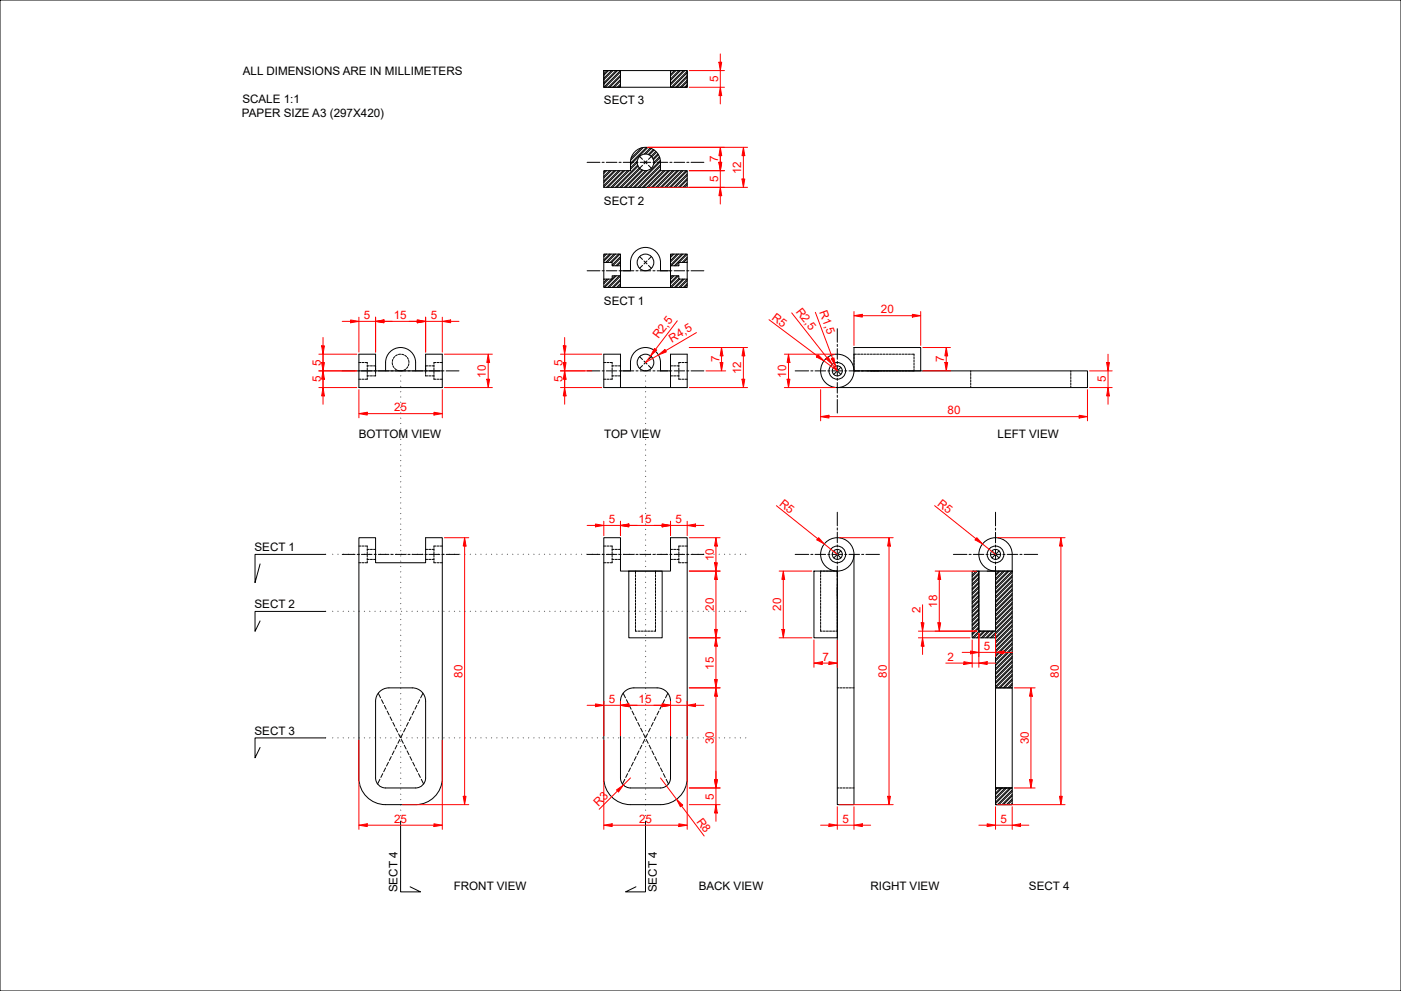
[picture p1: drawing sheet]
<svg xmlns="http://www.w3.org/2000/svg" width="420mm" height="297mm" viewBox="0 0 420 297" stroke-linecap="round" stroke-linejoin="round" font-family="sans-serif">
<defs><g id="words">
<g font-size="3.5">
<text x="72.8" y="22.5">ALL DIMENSIONS ARE IN MILLIMETERS</text>
<text x="72.5" y="35.1">PAPER SIZE A3 (297X420)</text>
<text x="72.7" y="30.8">SCALE 1:1</text>
<text x="181" y="31.3">SECT 3</text>
<text x="181" y="61.3">SECT 2</text>
<text x="181" y="91.3">SECT 1</text>
<text x="107.5" y="131.3">BOTTOM VIEW</text>
<text x="181.1" y="131.3">TOP VIEW</text>
<text x="299" y="131.3">LEFT VIEW</text>
<text x="76.3" y="165.2">SECT 1</text>
<text x="76.3" y="182.3">SECT 2</text>
<text x="76.3" y="220.2">SECT 3</text>
<text x="119.2" y="267.4" transform="rotate(-90 119.2 267.4)">SECT 4</text>
<text x="136" y="266.8">FRONT VIEW</text>
<text x="196.9" y="267.4" transform="rotate(-90 196.9 267.4)">SECT 4</text>
<text x="209.5" y="266.8">BACK VIEW</text>
<text x="260.9" y="266.8">RIGHT VIEW</text>
<text x="308.5" y="266.8">SECT 4</text>
</g>
<g font-size="3.5" fill="#f00">
<text x="215.3" y="24.6" transform="rotate(-90 215.3 24.6)">5</text>
<text x="215.3" y="48.6" transform="rotate(-90 215.3 48.6)">7</text>
<text x="222.2" y="52.2" transform="rotate(-90 222.2 52.2)">12</text>
<text x="215.3" y="54.6" transform="rotate(-90 215.3 54.6)">5</text>
<text x="109.1" y="95.6">5</text>
<text x="118" y="95.6">15</text>
<text x="129.1" y="95.6">5</text>
<text x="231.2" y="95.5" transform="rotate(37 231.2 95.5)">R5</text>
<text x="238.4" y="93.4" transform="rotate(52 238.4 93.4)">R2,5</text>
<text x="245.6" y="93.5" transform="rotate(69 245.6 93.5)">R1,5</text>
<text x="264.1" y="93.9">20</text>
<text x="197.4" y="101.7" transform="rotate(-53 197.4 101.7)">R2,5</text>
<text x="201.4" y="102.7" transform="rotate(-30 201.4 102.7)">R4,5</text>
<text x="96.2" y="109.6" transform="rotate(-90 96.2 109.6)">5</text>
<text x="145.7" y="113.2" transform="rotate(-90 145.7 113.2)">10</text>
<text x="168.6" y="109.6" transform="rotate(-90 168.6 109.6)">5</text>
<text x="215.7" y="108.6" transform="rotate(-90 215.7 108.6)">7</text>
<text x="222.2" y="112.2" transform="rotate(-90 222.2 112.2)">12</text>
<text x="235.7" y="113.2" transform="rotate(-90 235.7 113.2)">10</text>
<text x="283" y="108.6" transform="rotate(-90 283 108.6)">7</text>
<text x="96.2" y="114.6" transform="rotate(-90 96.2 114.6)">5</text>
<text x="168.6" y="114.6" transform="rotate(-90 168.6 114.6)">5</text>
<text x="331.5" y="114.6" transform="rotate(-90 331.5 114.6)">5</text>
<text x="118.2" y="123.3">25</text>
<text x="284.1" y="124.2">80</text>
<text x="233.4" y="151.2" transform="rotate(39 233.4 151.2)">R5</text>
<text x="280.9" y="151.2" transform="rotate(39 280.9 151.2)">R5</text>
<text x="182.5" y="156.8">5</text>
<text x="191.4" y="156.8">15</text>
<text x="202.5" y="156.8">5</text>
<text x="214" y="168.2" transform="rotate(-90 214 168.2)">10</text>
<text x="214" y="183.1" transform="rotate(-90 214 183.1)">20</text>
<text x="234.2" y="183.1" transform="rotate(-90 234.2 183.1)">20</text>
<text x="275.9" y="183.6" transform="rotate(-90 275.9 183.6)">2</text>
<text x="280.9" y="182.2" transform="rotate(-90 280.9 182.2)">18</text>
<text x="295" y="194.9">5</text>
<text x="138.6" y="203.1" transform="rotate(-90 138.6 203.1)">80</text>
<text x="214" y="200.7" transform="rotate(-90 214 200.7)">15</text>
<text x="246.5" y="198.1">7</text>
<text x="265.9" y="203.1" transform="rotate(-90 265.9 203.1)">80</text>
<text x="284.1" y="198.1">2</text>
<text x="317.4" y="203.1" transform="rotate(-90 317.4 203.1)">80</text>
<text x="182.5" y="210.7">5</text>
<text x="191.4" y="210.7">15</text>
<text x="202.5" y="210.7">5</text>
<text x="214" y="223.1" transform="rotate(-90 214 223.1)">30</text>
<text x="308.4" y="223.1" transform="rotate(-90 308.4 223.1)">30</text>
<text x="214" y="239.6" transform="rotate(-90 214 239.6)">5</text>
<text x="179.4" y="241.8" transform="rotate(-45 179.4 241.8)">R3</text>
<text x="118.2" y="246.6">25</text>
<text x="191.6" y="246.6">25</text>
<text x="208.7" y="246.2" transform="rotate(53 208.7 246.2)">R8</text>
<text x="252.5" y="246.6">5</text>
<text x="300" y="246.6">5</text>
</g>
</g></defs>
<!-- layer: SOLID -->
<g fill="none" stroke="#000" stroke-width=".3">
<path d="M181 21.2h25v5h-25zM181 78.7v5M186 79.7v3M189 78.7v2.5h-3M198 78.7v2.5h3M201 79.7v3M206 78.7v5M186 86.2h15M107.6 111.2h25M112.6 111.2v-5h-5v10h25v-10h-5v5M186 116.2v-10h-5v10h25v-10h-5v10M186 111.2h3"/>
<path d="M198 111.2h3M107.6 161.2h5v7.5h15v-7.5h5v72a8 8 0 0 1-8 8h-9a8 8 0 0 1-8-8zM181 161.2h5v10h15v-10h5v72a8 8 0 0 1-8 8h-9a8 8 0 0 1-8-8zM188.5 171.2h10v20h-10zM244 171.2h7v20h-7zM256 166.2v75h-5v-65M293.4 171.2h5v18h-5zM295.9 171.2h2.5M113.8 207.3a4 4 0 0 1 2.8-1.1h7a4 4 0 0 1 4 4v23a3 3 0 0 1-3 3h-9a3 3 0 0 1-3-3v-23a4 4 0 0 1 1.2-2.9zM187.2 207.3a4 4 0 0 1 2.8-1.1h7a4 4 0 0 1 4 4v23a3 3 0 0 1-3 3h-9a3 3 0 0 1-3-3v-23a4 4 0 0 1 1.2-2.9zM298.4 206.2h5v30h-5zM298.4 241.2h5"/>
<circle cx="251" cy="166.2" r="2.5"/>
<circle cx="251" cy="166.2" r="1.5"/>
</g>
<!-- layer: HATCH -->
<g fill="none" stroke="#000" stroke-width=".3">
<path d="M181.1 21.2h-.1M182 21.2l-1 .9M182.4 21.2l-1.4 1.4M183.3 21.2l-2.3 2.3M183.8 21.2l-2.8 2.7M184.7 21.2l-3.7 3.6M185.1 21.2l-4.1 4.1M186 21.2l-5 5M186 22.5l-3.6 3.7M186 23.8l-2.3 2.4M186 25.2l-.9 1M186 21.6l-4.5 4.6"/>
<path d="M186 22.9l-3.2 3.3M186 24.3l-1.8 1.9M186 25.6l-.5 .6M201.3 21.2l-.3 .2M202.2 21.2l-1.2 1.1M202.6 21.2l-1.6 1.6M203.5 21.2l-2.5 2.5M204 21.2l-3 2.9M204.9 21.2l-3.9 3.8M205.3 21.2l-4.3 4.3M206 21.4l-4.8 4.8M206 22.7l-3.4 3.5"/>
<path d="M206 24.1l-2.1 2.1M206 25.4l-.7 .8M206 21.8l-4.3 4.4M206 23.2l-3 3M206 24.5l-1.6 1.7M206 25.8l-.3 .4M181.4 76.2l-.4 .3M181.8 76.2l-.8 .8M182.7 76.2l-1.7 1.7M183.2 76.2l-2.2 2.1M184.1 76.2l-2.5 2.5M184.5 76.2l-2.5 2.5"/>
<path d="M185.4 76.2l-2.5 2.5M185.9 76.2l-2.5 2.5M186 76.9l-2.5 2.5M186 78.3l-1.4 1.4M186 79.6v.1M186 77.4l-2.3 2.3M186 78.7l-.9 1M201.6 76.2l-.6 .5M202 76.2l-1 1M202.9 76.2l-1.9 1.9M203.4 76.2l-2.4 2.3M203.5 79.6v.1"/>
<path d="M203.5 78.7l-.9 1M204.3 76.2l-3.3 3.2M204.7 76.2l-3.5 3.5M205.6 76.2l-3.5 3.5M206 77.1l-1.5 1.6M206 78.5l-.2 .2M206 76.2l-2.4 2.5M206 77.6l-1.1 1.1M181.1 83.7h-.1M182 83.7l-1 .9M182.4 83.7l-1.4 1.4M183.3 83.7l-2.3 2.3"/>
<path d="M184.3 82.7l-.8 .8M184.8 82.7l-3.5 3.5M185.7 82.7l-3.5 3.5M186 83.7l-2.5 2.5M186 85l-1.1 1.2M186 82.8l-3.4 3.4M186 84.1l-2 2.1M186 85.4l-.7 .8M201.6 82.7l-.6 .6M202.1 82.7l-1.1 1M203 82.7l-2 1.9M203.4 82.7l-2.4 2.4"/>
<path d="M203.5 83.5l-2.5 2.5M203.8 83.7l-2.5 2.5M204.7 83.7l-2.5 2.5M205.1 83.7l-2.5 2.5M206 83.7l-2.5 2.5M206 85l-1.1 1.2M206 84.1l-2 2.1M206 85.4l-.7 .8M291.7 171.2l-.3 .2M292.6 171.2l-1.2 1.1M293.1 171.2l-1.7 1.6M293.4 171.7l-2 2"/>
<path d="M293.4 173l-2 2M293.4 174.4l-2 2M293.4 175.7l-2 2M293.4 177.1l-2 2M293.4 178.4l-2 2M293.4 179.8l-2 2M293.4 172.1l-2 2M293.4 173.5l-2 2M293.4 174.8l-2 2M293.4 176.2l-2 2M293.4 177.5l-2 2M293.4 178.9l-2 2"/>
<path d="M298.5 171.2h-.1M299.4 171.2l-1 .9M299.8 171.2l-1.4 1.3M300.7 171.2l-2.3 2.2M301.2 171.2l-2.8 2.7M302.1 171.2l-3.7 3.6M302.5 171.2l-4.1 4M303.4 171.2l-5 4.9M303.4 172.5l-5 5M303.4 173.8l-5 5M303.4 175.2l-5 5M303.4 176.5l-5 5"/>
<path d="M303.4 177.9l-5 5M303.4 179.2l-5 5M303.4 171.6l-5 5M303.4 172.9l-5 5M303.4 174.3l-5 5M303.4 175.6l-5 5M303.4 177l-5 5M303.4 178.3l-5 5M303.4 179.6l-5 5M293.4 181.1l-2 2M293.4 182.5l-2 2M293.4 183.8l-2 2"/>
<path d="M293.4 185.2l-2 2M293.4 186.5l-2 2M293.4 187.9l-2 2M293.4 180.2l-2 2M293.4 181.6l-2 2M293.4 182.9l-2 2M293.4 184.3l-2 2M293.4 185.6l-2 2M293.4 187l-2 2M293.4 188.3l-2 2M293.5 189.2l-2 2M293.9 189.2l-2 2"/>
<path d="M294.8 189.2l-2 2M295.3 189.2l-2 2M296.2 189.2l-2 2M296.6 189.2l-2 2M297.5 189.2l-2 2M298 189.2l-2 2M303.4 180.5l-5 5M303.4 181.9l-5 5M303.4 183.2l-5 5M303.4 184.6l-6.5 6.6M303.4 185.9l-5.2 5.3M303.4 187.3l-5 5"/>
<path d="M303.4 188.6l-5 5M303.4 190l-5 5M303.4 191.3l-5 5M303.4 192.7l-5 5M303.4 194l-5 5M303.4 195.4l-5 5M303.4 196.7l-5 5M303.4 198.1l-5 5M303.4 199.4l-5 5M303.4 181l-5 5M303.4 182.3l-5 5M303.4 183.7l-5 5"/>
<path d="M303.4 185l-6.1 6.2M303.4 186.4l-5 5M303.4 187.7l-5 5M303.4 189.1l-5 5M303.4 190.4l-5 5M303.4 191.8l-5 5M303.4 193.1l-5 5M303.4 194.5l-5 5M303.4 195.8l-5 5M303.4 197.2l-5 5M303.4 198.5l-5 5M303.4 199.9l-5 5"/>
<path d="M303.4 200.8l-5 5M303.4 202.1l-4 4.1M303.4 203.4l-2.7 2.8M303.4 204.8l-1.3 1.4M303.4 206.1v.1M303.4 201.2l-4.9 5M303.4 202.5l-3.6 3.7M303.4 203.9l-2.2 2.3M303.4 205.2l-.9 1M298.6 236.2l-.2 .1M299.1 236.2l-.7 .6M300 236.2l-1.6 1.5"/>
<path d="M300.4 236.2l-2 1.9M301.3 236.2l-2.9 2.8M301.8 236.2l-3.4 3.3M302.7 236.2l-4.3 4.2M303.1 236.2l-4.7 4.6M303.4 236.7l-4.4 4.5M303.4 238.1l-3 3.1M303.4 239.4l-1.7 1.8M303.4 237.2l-3.9 4M303.4 238.5l-2.6 2.7M303.4 239.9l-1.2 1.3M303.4 240.8l-.3 .4"/>
</g>
<!-- layer: SECTION -->
<path d="M181 21.2h5v5h-5zM201 21.2h5v5h-5zM181 76.2h5v3.5h-2.5v-1h-2.5zM201 76.2h5v2.5h-2.5v1h-2.5zM181 83.7h2.5v-1h2.5v3.5h-5zM201 82.7h2.5v1h2.5v2.5h-5zM291.4 171.2h2v18h5v-18h5v35h-5v-15h-7zM298.4 236.2h5v5h-5z" fill="none" stroke="#000" stroke-width=".3"/>
<!-- layer: HIDDEN -->
<g fill="none" stroke="#000" stroke-width=".3">
<path d="M107.6 113.7h.6M107.6 108.7h.6M108.5 113.7h.7M108.5 108.7h.7M109.5 108.7h.6v.4M110.1 113.2v.5h-.6M110.1 109.7h.6M110.1 112.7h.6M110.1 109.4v.6M110.1 110.4v.6M110.1 111.3v.6M110.1 112.3v.6"/>
<path d="M111 109.7h.7M111 112.7h.7M112 109.7h.6M112 112.7h.6M127.6 109.7h.6M127.6 112.7h.6M128.5 109.7h.7M128.5 112.7h.7M129.5 109.7h.6M129.5 112.7h.6M130.1 113.2v.5h.6M130.1 109.4v.6"/>
<path d="M130.1 110.4v.6M130.1 111.3v.6M130.1 112.3v.6M130.7 108.7h-.6v.4M131 113.7h.7M131 108.7h.7M132 113.7h.6M132 108.7h.6M181 113.7h.6M181 108.7h.6M181.9 113.7h.7M181.9 108.7h.7"/>
<path d="M182.9 108.7h.6v.4M183.5 109.4v.6M183.5 110.4v.6M183.5 111.3v.6M183.5 112.3v.6M183.5 113.2v.5h-.6M183.5 109.7h.6M183.5 112.7h.6M184.4 109.7h.7M184.4 112.7h.7M185.4 109.7h.6M185.4 112.7h.6"/>
<path d="M201 109.7h.6M201 112.7h.6M201.9 109.7h.7M201.9 112.7h.7M202.9 109.7h.6M202.9 112.7h.6M203.5 109.4v.6M203.5 110.4v.6M203.5 111.3v.6M203.5 112.3v.6M203.5 113.2v.5h.6M204.1 108.7h-.6v.4"/>
<path d="M204.4 113.7h.7M204.4 108.7h.7M205.4 113.7h.6M205.4 108.7h.6M107.6 163.7h.6M107.6 168.7h.6M108.5 163.7h.7M108.5 168.7h.7M109.5 163.7h.6v.4M110.1 164.7h.6M110.1 167.7h.6M110.1 168.2v.5h-.6"/>
<path d="M110.1 164.4v.6M110.1 165.4v.6M110.1 166.3v.6M110.1 167.3v.6M111 164.7h.7M111 167.7h.7M112 164.7h.6M112 167.7h.6M127.6 164.7h.6M127.6 167.7h.6M128.5 164.7h.7M128.5 167.7h.7"/>
<path d="M129.5 164.7h.6M129.5 167.7h.6M130.1 168.2v.5h.6M130.1 164.4v.6M130.1 165.4v.6M130.1 166.3v.6M130.1 167.3v.6M130.7 163.7h-.6v.4M131 163.7h.7M131 168.7h.7M132 163.7h.6M132 168.7h.6"/>
<path d="M181 163.7h.6M181 168.7h.6M181.9 163.7h.7M181.9 168.7h.7M182.9 163.7h.6v.4M183.5 164.7h.6M183.5 167.7h.6M183.5 168.2v.5h-.6M183.5 164.4v.6M183.5 165.4v.6M183.5 166.3v.6M183.5 167.3v.6"/>
<path d="M184.4 164.7h.7M184.4 167.7h.7M185.4 164.7h.6M185.4 167.7h.6M190.5 171.2v.7M190.5 172.2v.6M190.5 173.2v.6M190.5 174.1v.7M190.5 175.1v.6M190.5 176v.7M190.5 177v.6M190.5 177.9v.7"/>
<path d="M190.5 178.9v.6M190.5 179.8v.7M196.5 171.2v.7M196.5 172.2v.6M196.5 173.2v.6M196.5 174.1v.7M196.5 175.1v.6M196.5 176v.7M196.5 177v.6M196.5 177.9v.7M196.5 178.9v.6M196.5 179.8v.7"/>
<path d="M201 164.7h.6M201 167.7h.6M201.9 164.7h.7M201.9 167.7h.7M202.9 164.7h.6M202.9 167.7h.6M203.5 168.2v.5h.6M203.5 164.4v.6M203.5 165.4v.6M203.5 166.3v.6M203.5 167.3v.6M204.1 163.7h-.6v.4"/>
<path d="M204.4 163.7h.7M204.4 168.7h.7M205.4 163.7h.6M205.4 168.7h.6M246 172.2v.6M246 173.2v.6M246 174.1v.7M246 175.1v.6M246 176v.7M246 177v.6M246 177.9v.7M246 178.9v.6"/>
<path d="M246 179.8v.7M246.4 171.2h-.4v.7M246.8 171.2h.6M247.7 171.2h.7M248.7 171.2h.6M249.6 171.2h.7M250.6 171.2h.4v.7M251 172.2v.6M251 173.2v.6M251 174.1v.7M251 175.1v.6M251 176v.7"/>
<path d="M251 177v.6M251 177.9v.7M251 178.9v.6M251 179.8v.7M190.5 180.8v.6M190.5 181.7v.7M190.5 182.7v.6M190.5 183.6v.7M190.5 184.6v.6M190.5 185.5v.7M190.5 186.5v.6M190.5 187.5v.6"/>
<path d="M190.5 188.4v.8h.5M191.3 189.2h.6M192.2 189.2h.7M193.2 189.2h.6M194.1 189.2h.7M195.1 189.2h.6M196.5 188.4v.8h-.4M196.5 180.8v.6M196.5 181.7v.7M196.5 182.7v.6M196.5 183.6v.7M196.5 184.6v.6"/>
<path d="M196.5 185.5v.7M196.5 186.5v.6M196.5 187.5v.6M246 188.4v.8h.4M246 180.8v.6M246 181.7v.7M246 182.7v.6M246 183.6v.7M246 184.6v.6M246 185.5v.7M246 186.5v.6M246 187.5v.6"/>
<path d="M246.8 189.2h.6M247.7 189.2h.7M248.7 189.2h.6M249.6 189.2h.7M251 188.4v.8h-.4M251 180.8v.6M251 181.7v.7M251 182.7v.6M251 183.6v.7M251 184.6v.6M251 185.5v.7M251 186.5v.6"/>
<path d="M251 187.5v.6M251 206.2h.4M251.8 206.2h.6M252.7 206.2h.7M253.7 206.2h.6M254.6 206.2h.7M255.6 206.2h.4M251 236.2h.4M251.8 236.2h.6M252.7 236.2h.7M253.7 236.2h.6M254.6 236.2h.7"/>
<path d="M255.6 236.2h.4M298.4 236.2h.5M299.2 236.2h.6M300.2 236.2h.6M301.1 236.2h.6M302.1 236.2h.6M303 236.2h.4"/>
</g>
<!-- layer: CL -->
<g fill="none" stroke="#000" stroke-width=".3">
<path d="M176 81.2h3.9M180.5 81.2h.6M181.8 81.2h3.1M185.6 81.2h.6M186.8 81.2h3.2M190.7 81.2h.6M191.9 81.2h3.2M195.7 81.2h.7M197 81.2h3.2M200.8 81.2h.6M202.1 81.2h3.2M205.9 81.2h.6"/>
<path d="M207.2 81.2h3.8M102.6 111.2h3.8M107.1 111.2h.6M108.3 111.2h3.2M112.2 111.2h.6M113.4 111.2h3.2M117.2 111.2h.7M118.5 111.2h3.2M122.3 111.2h.7M123.6 111.2h3.2M127.4 111.2h.6M128.7 111.2h3.1"/>
<path d="M132.5 111.2h.6M133.7 111.2h3.9M176 111.2h3.9M180.5 111.2h.6M181.8 111.2h3.1M185.6 111.2h.6M186.8 111.2h3.2M190.7 111.2h.6M191.9 111.2h3.2M195.7 111.2h.7M197 111.2h3.2M200.8 111.2h.6"/>
<path d="M202.1 111.2h3.2M205.9 111.2h.6M207.2 111.2h3.8M238.4 111.2h4M243.1 111.2h.6M244.3 111.2h3.2M248.2 111.2h.6M249.4 111.2h3.2M253.2 111.2h.7M254.5 111.2h3.2M258.3 111.2h.6M259.6 111.2h4"/>
<path d="M251 153.5v4.1M251 158.2v.6M251 159.5v3.2M102.6 166.2h3.8M107.1 166.2h.6M108.3 166.2h3.2M112.2 166.2h.6M113.4 166.2h3.2M117.2 166.2h.7M118.5 166.2h3.2M122.3 166.2h.7M123.6 166.2h3.2"/>
<path d="M127.4 166.2h.6M128.7 166.2h3.1M132.5 166.2h.6M133.7 166.2h3.9M176 166.2h3.9M180.5 166.2h.6M181.8 166.2h3.1M185.6 166.2h.6M186.8 166.2h3.2M190.7 166.2h.6M191.9 166.2h3.2M195.7 166.2h.7"/>
<path d="M197 166.2h3.2M200.8 166.2h.6M202.1 166.2h3.2M205.9 166.2h.6M207.2 166.2h3.8M238.4 166.2h4M243.1 166.2h.6M244.3 166.2h3.2M248.2 166.2h.6M249.4 166.2h3.2M251 163.3v.6M251 164.6v3.1"/>
<path d="M251 168.4v.6M251 169.6v3.2M251 173.5v.6M251 174.7v4.1M253.2 166.2h.7M254.5 166.2h3.2M258.3 166.2h.6M259.6 166.2h4"/>
</g>
<!-- layer: VOID -->
<g fill="none" stroke="#000" stroke-width=".3">
<path d="M191.7 76.9l.9 .9M192.6 79.5l-.9 .9M193.1 78.2l.9 .9M194 78.2l-.9 .9M194.4 79.5l.9 .9M195.3 76.9l-.9 .9M250 165.1l.8 .8M250.8 166.4l-.8 .8M251.2 166.4l.9 .8M252.1 165.1l-.9 .8M113.4 207.8l.7 1.3M114.4 209.7l.5 1.1"/>
<path d="M115.2 211.4l.6 1.1M116.1 213.1l.5 1.2M116.9 214.8l.6 1.2M117.8 216.5l.5 1.2M118.6 218.2l.6 1.2M119.5 219.9l.6 1.2M120.7 219.9l-.6 1.2M121.6 218.2l-.6 1.2M122.4 216.5l-.6 1.2M123.3 214.8l-.6 1.2M124.1 213.1l-.6 1.2M125 211.4l-.6 1.1"/>
<path d="M125.8 209.7l-.6 1.1M126.8 207.8l-.7 1.3M186.8 207.8l.7 1.3M187.8 209.7l.6 1.1M188.6 211.4l.6 1.1M189.5 213.1l.6 1.2M190.3 214.8l.6 1.2M191.2 216.5l.6 1.2M192 218.2l.6 1.2M192.9 219.9l.6 1.2M194.1 219.9l-.5 1.2M195 218.2l-.6 1.2"/>
<path d="M195.8 216.5l-.5 1.2M196.7 214.8l-.6 1.2M197.5 213.1l-.5 1.2M198.4 211.4l-.6 1.1M199.2 209.7l-.5 1.1M200.2 207.8l-.7 1.3M113.9 233.6l-.7 1.4M114.7 231.9l-.5 1.1M115.6 230.2l-.6 1.1M116.4 228.5l-.5 1.1M117.3 226.7l-.6 1.2M118.1 225l-.5 1.2"/>
<path d="M119 223.3l-.6 1.2M119.9 221.6l-.6 1.2M120.3 221.6l.6 1.2M121.2 223.3l.6 1.2M122 225l.6 1.2M122.9 226.7l.6 1.2M123.7 228.5l.6 1.1M124.6 230.2l.6 1.1M125.4 231.9l.6 1.1M126.3 233.6l.7 1.4M187.3 233.6l-.7 1.4M188.2 231.9l-.6 1.1"/>
<path d="M189 230.2l-.6 1.1M189.9 228.5l-.6 1.1M190.7 226.7l-.6 1.2M191.6 225l-.6 1.2M192.4 223.3l-.6 1.2M193.3 221.6l-.6 1.2M193.8 221.6l.5 1.2M194.6 223.3l.6 1.2M195.5 225l.5 1.2M196.3 226.7l.6 1.2M197.2 228.5l.5 1.1M198 230.2l.6 1.1"/>
<path d="M198.9 231.9l.5 1.1M199.7 233.6l.7 1.4"/>
</g>
<!-- layer: 0 -->
<g fill="none" stroke="#000" stroke-width=".3">
<path d="M120.1 119h.1M120.1 117.4h.1M120.1 115.8h.1M120.1 114.2h.1M120.1 112.7h.1M120.1 111.1h.1M193.5 119h.1M193.5 117.4h.1M193.5 115.8h.1M193.5 114.2h.1M193.5 112.7h.1M193.5 111.1h.1"/>
<path d="M120.1 139.6h.1M120.1 138.1h.1M120.1 136.5h.1M120.1 134.9h.1M120.1 133.3h.1M120.1 131.7h.1M120.1 130.1h.1M120.1 128.5h.1M120.1 126.9h.1M120.1 125.4h.1M120.1 123.8h.1M120.1 122.2h.1"/>
<path d="M120.1 120.6h.1M193.5 139.6h.1M193.5 138.1h.1M193.5 136.5h.1M193.5 134.9h.1M193.5 133.3h.1M193.5 131.7h.1M193.5 130.1h.1M193.5 128.5h.1M193.5 126.9h.1M193.5 125.4h.1M193.5 123.8h.1"/>
<path d="M193.5 122.2h.1M193.5 120.6h.1M120.1 158.7h.1M120.1 157.1h.1M120.1 155.5h.1M120.1 153.9h.1M120.1 152.3h.1M120.1 150.8h.1M120.1 149.2h.1M120.1 147.6h.1M120.1 146h.1M120.1 144.4h.1"/>
<path d="M120.1 142.8h.1M120.1 141.2h.1M193.5 158.7h.1M193.5 157.1h.1M193.5 155.5h.1M193.5 153.9h.1M193.5 152.3h.1M193.5 150.8h.1M193.5 149.2h.1M193.5 147.6h.1M193.5 146h.1M193.5 144.4h.1"/>
<path d="M193.5 142.8h.1M193.5 141.2h.1M97.6 166.2h.1M97.6 166.2h-21.1v8.4l1.5-5.6M99.7 166.2h.1M101.3 166.2h.1M102.9 166.2h.1M104.5 166.2h.1M106.1 166.2h.1M107.6 166.2h.1M109.2 166.2h.1M110.8 166.2h.1"/>
<path d="M112.4 166.2h.1M114 166.2h.1M115.6 166.2h.1M117.2 166.2h.1M118.8 166.2h.1M120.1 179.3h.1M120.1 177.7h.1M120.1 176.2h.1M120.1 174.6h.1M120.1 173h.1M120.1 171.4h.1M120.1 169.8h.1"/>
<path d="M120.1 168.2h.1M120.1 166.6h.1M120.1 165h.1M120.1 163.5h.1M120.1 161.9h.1M120.1 160.3h.1M120.3 166.2h.1M121.9 166.2h.1M123.5 166.2h.1M125.1 166.2h.1M126.7 166.2h.1M128.3 166.2h.1"/>
<path d="M129.9 166.2h.1M131.5 166.2h.1M133 166.2h.1M134.6 166.2h.1M136.2 166.2h.1M137.8 166.2h.1M139.4 166.2h.1M141 166.2h.1M142.6 166.2h.1M144.2 166.2h.1M145.7 166.2h.1M147.3 166.2h.1"/>
<path d="M148.9 166.2h.1M150.5 166.2h.1M152.1 166.2h.1M153.7 166.2h.1M155.3 166.2h.1M156.9 166.2h.1M158.4 166.2h.1M160 166.2h.1M161.6 166.2h.1M163.2 166.2h.1M164.8 166.2h.1M166.4 166.2h.1"/>
<path d="M168 166.2h.1M169.6 166.2h.1M171.1 166.2h.1M172.7 166.2h.1M174.3 166.2h.1M175.9 166.2h.1M177.5 166.2h.1M179.1 166.2h.1M180.7 166.2h.1M182.3 166.2h.1M183.8 166.2h.1M185.4 166.2h.1"/>
<path d="M187 166.2h.1M188.6 166.2h.1M190.2 166.2h.1M191.8 166.2h.1M193.4 166.2h.1M193.5 179.3h.1M193.5 177.7h.1M193.5 176.2h.1M193.5 174.6h.1M193.5 173h.1M193.5 171.4h.1M193.5 169.8h.1"/>
<path d="M193.5 168.2h.1M193.5 166.6h.1M193.5 165h.1M193.5 163.5h.1M193.5 161.9h.1M193.5 160.3h.1M195 166.2h.1M196.5 166.2h.1M198.1 166.2h.1M199.7 166.2h.1M201.3 166.2h.1M202.9 166.2h.1"/>
<path d="M204.5 166.2h.1M206.1 166.2h.1M207.7 166.2h.1M209.2 166.2h.1M210.8 166.2h.1M212.4 166.2h.1M214 166.2h.1M215.6 166.2h.1M217.2 166.2h.1M218.8 166.2h.1M220.4 166.2h.1M221.9 166.2h.1"/>
<path d="M223.5 166.2h.1M97.6 183.2h-21.1v6l1.5-3.1M120.1 200h.1M120.1 198.4h.1M120.1 196.8h.1M120.1 195.2h.1M120.1 193.6h.1M120.1 192h.1M120.1 190.4h.1M120.1 188.9h.1M120.1 187.3h.1M120.1 185.7h.1"/>
<path d="M120.1 184.1h.1M120.1 182.5h.1M120.1 180.9h.1M193.5 200h.1M193.5 198.4h.1M193.5 196.8h.1M193.5 195.2h.1M193.5 193.6h.1M193.5 192h.1M193.5 190.4h.1M193.5 188.9h.1M193.5 187.3h.1"/>
<path d="M193.5 185.7h.1M193.5 184.1h.1M193.5 182.5h.1M193.5 180.9h.1M120.1 219h.1M120.1 217.4h.1M120.1 215.8h.1M120.1 214.3h.1M120.1 212.7h.1M120.1 211.1h.1M120.1 209.5h.1M120.1 207.9h.1"/>
<path d="M120.1 206.3h.1M120.1 204.7h.1M120.1 203.1h.1M120.1 201.6h.1M193.5 219h.1M193.5 217.4h.1M193.5 215.8h.1M193.5 214.3h.1M193.5 212.7h.1M193.5 211.1h.1M193.5 209.5h.1M193.5 207.9h.1"/>
<path d="M193.5 206.3h.1M193.5 204.7h.1M193.5 203.1h.1M193.5 201.6h.1M97.6 221.2h.1M97.6 221.2h-21.1v5.9l1.5-3.1M99.7 221.2h.1M101.3 221.2h.1M102.9 221.2h.1M104.5 221.2h.1M106.1 221.2h.1M107.6 221.2h.1"/>
<path d="M109.2 221.2h.1M110.8 221.2h.1M112.4 221.2h.1M114 221.2h.1M115.6 221.2h.1M117.2 221.2h.1M118.8 221.2h.1M120.1 239.7h.1M120.1 238.1h.1M120.1 236.5h.1M120.1 234.9h.1M120.1 233.3h.1"/>
<path d="M120.1 231.7h.1M120.1 230.1h.1M120.1 228.5h.1M120.1 227h.1M120.1 225.4h.1M120.1 223.8h.1M120.1 222.2h.1M120.1 220.6h.1M120.3 221.2h.1M121.9 221.2h.1M123.5 221.2h.1M125.1 221.2h.1"/>
<path d="M126.7 221.2h.1M128.3 221.2h.1M129.9 221.2h.1M131.5 221.2h.1M133 221.2h.1M134.6 221.2h.1M136.2 221.2h.1M137.8 221.2h.1M139.4 221.2h.1M141 221.2h.1M142.6 221.2h.1M144.2 221.2h.1"/>
<path d="M145.7 221.2h.1M147.3 221.2h.1M148.9 221.2h.1M150.5 221.2h.1M152.1 221.2h.1M153.7 221.2h.1M155.3 221.2h.1M156.9 221.2h.1M158.4 221.2h.1M160 221.2h.1M161.6 221.2h.1M163.2 221.2h.1"/>
<path d="M164.8 221.2h.1M166.4 221.2h.1M168 221.2h.1M169.6 221.2h.1M171.1 221.2h.1M172.7 221.2h.1M174.3 221.2h.1M175.9 221.2h.1M177.5 221.2h.1M179.1 221.2h.1M180.7 221.2h.1M182.3 221.2h.1"/>
<path d="M183.8 221.2h.1M185.4 221.2h.1M187 221.2h.1M188.6 221.2h.1M190.2 221.2h.1M191.8 221.2h.1M193.4 221.2h.1M193.5 239.7h.1M193.5 238.1h.1M193.5 236.5h.1M193.5 234.9h.1M193.5 233.3h.1"/>
<path d="M193.5 231.7h.1M193.5 230.1h.1M193.5 228.5h.1M193.5 227h.1M193.5 225.4h.1M193.5 223.8h.1M193.5 222.2h.1M193.5 220.6h.1M195 221.2h.1M196.5 221.2h.1M198.1 221.2h.1M199.7 221.2h.1"/>
<path d="M201.3 221.2h.1M202.9 221.2h.1M204.5 221.2h.1M206.1 221.2h.1M207.7 221.2h.1M209.2 221.2h.1M210.8 221.2h.1M212.4 221.2h.1M214 221.2h.1M215.6 221.2h.1M217.2 221.2h.1M218.8 221.2h.1"/>
<path d="M220.4 221.2h.1M221.9 221.2h.1M223.5 221.2h.1M120.1 246.2h.1M120.1 244.4h.1M120.1 242.8h.1M120.1 241.2h.1M120.1 246.2v21.1h6l-3.1-1.5M193.5 246.2h.1M193.5 244.4h.1M193.5 242.8h.1M193.5 241.2h.1"/>
<path d="M193.5 246.2v21.1h-6l3.2-1.5"/>
</g>
<!-- layer: DIM -->
<path d="M133.2 106.2h14.4M133.2 116.2h14.4M146.4 106.2l.4 2.5h-.9zM146.4 108.7v5" fill="none" stroke="#f00" stroke-width=".3"/>
<path d="M146.4 106.2l.4 2.5h-.9z" fill="#f00"/>
<path d="M145.9 113.7h.9l-.4 2.5z" fill="none" stroke="#f00" stroke-width=".3"/>
<path d="M145.9 113.7h.9l-.4 2.5z" fill="#f00"/>
<path d="M102.6 96.3h2.5M107.6 95.1v10.4M107.6 96.3h5M112.6 96.3l2.5-.4v.8zM112.6 95.1v10.4M115.1 96.3h2.5" fill="none" stroke="#f00" stroke-width=".3"/>
<path d="M112.6 96.3l2.5-.4v.8z" fill="#f00"/>
<path d="M105.1 95.9l2.5 .4-2.5 .4z" fill="none" stroke="#f00" stroke-width=".3"/>
<path d="M105.1 95.9l2.5 .4-2.5 .4z" fill="#f00"/>
<path d="M112.6 96.3l2.5-.4v.8zM112.6 95.1v10.4M115.1 96.3h10M127.6 95.1v10.4" fill="none" stroke="#f00" stroke-width=".3"/>
<path d="M112.6 96.3l2.5-.4v.8z" fill="#f00"/>
<path d="M125.1 95.9l2.5 .4-2.5 .4z" fill="none" stroke="#f00" stroke-width=".3"/>
<path d="M125.1 95.9l2.5 .4-2.5 .4z" fill="#f00"/>
<path d="M122.6 96.3h2.5M125.1 95.9l2.5 .4-2.5 .4zM127.6 95.1v10.4M127.6 96.3h5M132.6 95.1v10.4M135.1 96.3h2.5" fill="none" stroke="#f00" stroke-width=".3"/>
<path d="M125.1 95.9l2.5 .4-2.5 .4z" fill="#f00"/>
<path d="M132.6 96.3l2.5-.4v.8z" fill="none" stroke="#f00" stroke-width=".3"/>
<path d="M132.6 96.3l2.5-.4v.8z" fill="#f00"/>
<path d="M107.6 116.8v8.4M132.6 116.8v8.4M107.6 124l2.5-.4v.8zM110.1 124h20" fill="none" stroke="#f00" stroke-width=".3"/>
<path d="M107.6 124l2.5-.4v.8z" fill="#f00"/>
<path d="M130.1 123.6l2.5 .4-2.5 .4z" fill="none" stroke="#f00" stroke-width=".3"/>
<path d="M130.1 123.6l2.5 .4-2.5 .4z" fill="#f00"/>
<path d="M133.2 161.2h7.3M139.3 161.2l.4 2.5h-.8zM139.3 163.7v75M120.7 241.2h19.8" fill="none" stroke="#f00" stroke-width=".3"/>
<path d="M139.3 161.2l.4 2.5h-.8z" fill="#f00"/>
<path d="M138.9 238.7h.8l-.4 2.5z" fill="none" stroke="#f00" stroke-width=".3"/>
<path d="M138.9 238.7h.8l-.4 2.5z" fill="#f00"/>
<path d="M176 157.5h2.5M178.5 157.1l2.5 .4-2.5 .4zM181 156.2v4.3M181 157.5h5M186 156.2v4.3M188.5 157.5h2.5" fill="none" stroke="#f00" stroke-width=".3"/>
<path d="M178.5 157.1l2.5 .4-2.5 .4z" fill="#f00"/>
<path d="M186 157.5l2.5-.4v.8z" fill="none" stroke="#f00" stroke-width=".3"/>
<path d="M186 157.5l2.5-.4v.8z" fill="#f00"/>
<path d="M186 157.5l2.5-.4v.8zM186 156.2v4.3M188.5 157.5h10M201 156.2v4.3" fill="none" stroke="#f00" stroke-width=".3"/>
<path d="M186 157.5l2.5-.4v.8z" fill="#f00"/>
<path d="M198.5 157.1l2.5 .4-2.5 .4z" fill="none" stroke="#f00" stroke-width=".3"/>
<path d="M198.5 157.1l2.5 .4-2.5 .4z" fill="#f00"/>
<path d="M196 157.5h2.5M198.5 157.1l2.5 .4-2.5 .4zM201 156.2v4.3M201 157.5h5M206 156.2v4.3M208.5 157.5h2.5" fill="none" stroke="#f00" stroke-width=".3"/>
<path d="M198.5 157.1l2.5 .4-2.5 .4z" fill="#f00"/>
<path d="M206 157.5l2.5-.4v.8z" fill="none" stroke="#f00" stroke-width=".3"/>
<path d="M206 157.5l2.5-.4v.8z" fill="#f00"/>
<path d="M181 221.8v26.8M206 221.8v26.8M181 247.3l2.5-.4v.8zM183.5 247.3h20" fill="none" stroke="#f00" stroke-width=".3"/>
<path d="M181 247.3l2.5-.4v.8z" fill="#f00"/>
<path d="M203.5 246.9l2.5 .4-2.5 .4z" fill="none" stroke="#f00" stroke-width=".3"/>
<path d="M203.5 246.9l2.5 .4-2.5 .4z" fill="#f00"/>
<path d="M107.6 221.8v26.8M132.6 221.8v26.8M107.6 247.3l2.5-.4v.8zM110.1 247.3h20" fill="none" stroke="#f00" stroke-width=".3"/>
<path d="M107.6 247.3l2.5-.4v.8z" fill="#f00"/>
<path d="M130.1 246.9l2.5 .4-2.5 .4z" fill="none" stroke="#f00" stroke-width=".3"/>
<path d="M130.1 246.9l2.5 .4-2.5 .4z" fill="#f00"/>
<path d="M288.4 195.5h2.5M290.9 195.1l2.5 .4-2.5 .4zM293.4 189.8v7M293.4 195.5h5M298.4 189.8v7M300.9 195.5h2.5" fill="none" stroke="#f00" stroke-width=".3"/>
<path d="M290.9 195.1l2.5 .4-2.5 .4z" fill="#f00"/>
<path d="M298.4 195.5l2.5-.4v.8z" fill="none" stroke="#f00" stroke-width=".3"/>
<path d="M298.4 195.5l2.5-.4v.8z" fill="#f00"/>
<path d="M304.1 206.2h6.2M309.1 206.2l.4 2.5h-.9zM309.1 208.7v25M304.1 236.2h6.2" fill="none" stroke="#f00" stroke-width=".3"/>
<path d="M309.1 206.2l.4 2.5h-.9z" fill="#f00"/>
<path d="M308.6 233.7h.9l-.4 2.5z" fill="none" stroke="#f00" stroke-width=".3"/>
<path d="M308.6 233.7h.9l-.4 2.5z" fill="#f00"/>
<path d="M246 247.3h2.5M248.5 246.9l2.5 .4-2.5 .4zM251 241.8v6.8M251 247.3h5M256 241.8v6.8M258.5 247.3h2.5" fill="none" stroke="#f00" stroke-width=".3"/>
<path d="M248.5 246.9l2.5 .4-2.5 .4z" fill="#f00"/>
<path d="M256 247.3l2.5-.4v.8z" fill="none" stroke="#f00" stroke-width=".3"/>
<path d="M256 247.3l2.5-.4v.8z" fill="#f00"/>
<path d="M293.4 247.3h2.5M295.9 246.9l2.5 .4-2.5 .4zM298.4 241.8v6.8M298.4 247.3h5M303.4 241.8v6.8M305.9 247.3h2.5" fill="none" stroke="#f00" stroke-width=".3"/>
<path d="M295.9 246.9l2.5 .4-2.5 .4z" fill="#f00"/>
<path d="M303.4 247.3l2.5-.4v.8z" fill="none" stroke="#f00" stroke-width=".3"/>
<path d="M303.4 247.3l2.5-.4v.8z" fill="#f00"/>
<path d="M176 211.4h2.5M178.5 211l2.5 .4-2.5 .4zM181 210.1v10.4M181 211.4h5M186 210.1v10.4M188.5 211.4h2.5" fill="none" stroke="#f00" stroke-width=".3"/>
<path d="M178.5 211l2.5 .4-2.5 .4z" fill="#f00"/>
<path d="M186 211.4l2.5-.4v.8z" fill="none" stroke="#f00" stroke-width=".3"/>
<path d="M186 211.4l2.5-.4v.8z" fill="#f00"/>
<path d="M186 211.4l2.5-.4v.8zM186 210.1v10.4M188.5 211.4h10M201 210.1v10.4" fill="none" stroke="#f00" stroke-width=".3"/>
<path d="M186 211.4l2.5-.4v.8z" fill="#f00"/>
<path d="M198.5 211l2.5 .4-2.5 .4z" fill="none" stroke="#f00" stroke-width=".3"/>
<path d="M198.5 211l2.5 .4-2.5 .4z" fill="#f00"/>
<path d="M196 211.4h2.5M198.5 211l2.5 .4-2.5 .4zM201 210.1v10.4M201 211.4h5M206 210.1v10.4M208.5 211.4h2.5" fill="none" stroke="#f00" stroke-width=".3"/>
<path d="M198.5 211l2.5 .4-2.5 .4z" fill="#f00"/>
<path d="M206 211.4l2.5-.4v.8z" fill="none" stroke="#f00" stroke-width=".3"/>
<path d="M206 211.4l2.5-.4v.8z" fill="#f00"/>
<path d="M206.6 236.2h9.3M214.6 231.2v2.5M214.6 236.2v5M206.6 241.2h9.3M214.6 241.2l.4 2.5h-.8zM214.6 243.7v2.5" fill="none" stroke="#f00" stroke-width=".3"/>
<path d="M214.6 241.2l.4 2.5h-.8z" fill="#f00"/>
<path d="M214.2 233.7h.8l-.4 2.5z" fill="none" stroke="#f00" stroke-width=".3"/>
<path d="M214.2 233.7h.8l-.4 2.5z" fill="#f00"/>
<path d="M206.6 206.2h9.3M214.6 208.7v25M206.6 236.2h9.3M214.2 233.7h.8l-.4 2.5z" fill="none" stroke="#f00" stroke-width=".3"/>
<path d="M214.2 233.7h.8l-.4 2.5z" fill="#f00"/>
<path d="M214.6 206.2l.4 2.5h-.8z" fill="none" stroke="#f00" stroke-width=".3"/>
<path d="M214.6 206.2l.4 2.5h-.8z" fill="#f00"/>
<path d="M206.6 191.2h9.3M214.6 193.7v10M206.6 206.2h9.3M214.2 203.7h.8l-.4 2.5z" fill="none" stroke="#f00" stroke-width=".3"/>
<path d="M214.2 203.7h.8l-.4 2.5z" fill="#f00"/>
<path d="M214.6 191.2l.4 2.5h-.8z" fill="none" stroke="#f00" stroke-width=".3"/>
<path d="M214.6 191.2l.4 2.5h-.8z" fill="#f00"/>
<path d="M206.6 171.2h9.3M214.6 173.7v15M206.6 191.2h9.3M214.2 188.7h.8l-.4 2.5z" fill="none" stroke="#f00" stroke-width=".3"/>
<path d="M214.2 188.7h.8l-.4 2.5z" fill="#f00"/>
<path d="M214.6 171.2l.4 2.5h-.8z" fill="none" stroke="#f00" stroke-width=".3"/>
<path d="M214.6 171.2l.4 2.5h-.8z" fill="#f00"/>
<path d="M206.6 171.2h9.3M206.6 161.2h9.3M214.2 168.7h.8l-.4 2.5zM214.6 163.7v5" fill="none" stroke="#f00" stroke-width=".3"/>
<path d="M214.2 168.7h.8l-.4 2.5z" fill="#f00"/>
<path d="M214.6 161.2l.4 2.5h-.8z" fill="none" stroke="#f00" stroke-width=".3"/>
<path d="M214.6 161.2l.4 2.5h-.8z" fill="#f00"/>
<!-- layer: 0 -->
<path d="M0 0h420v297h-420z" fill="none" stroke="#000" stroke-width=".3"/>
<!-- layer: DIM -->
<path d="M95.6 116.2h11.4M95.6 111.2h11.4M96.8 116.2l.5 2.5h-.9zM96.8 106.2v2.5M96.8 111.2v5M96.8 118.7v2.5" fill="none" stroke="#f00" stroke-width=".3"/>
<path d="M96.8 116.2l.5 2.5h-.9z" fill="#f00"/>
<path d="M96.4 108.7h.9l-.5 2.5z" fill="none" stroke="#f00" stroke-width=".3"/>
<path d="M96.4 108.7h.9l-.5 2.5z" fill="#f00"/>
<path d="M95.6 111.2h11.4M95.6 106.2h11.4M96.8 111.2l.5 2.5h-.9zM96.8 101.2v2.5M96.8 106.2v5M96.8 113.7v2.5" fill="none" stroke="#f00" stroke-width=".3"/>
<path d="M96.8 111.2l.5 2.5h-.9z" fill="#f00"/>
<path d="M96.4 103.7h.9l-.5 2.5z" fill="none" stroke="#f00" stroke-width=".3"/>
<path d="M96.4 103.7h.9l-.5 2.5z" fill="#f00"/>
<path d="M168 111.2h7.4M168 106.2h12.4M169.3 111.2l.4 2.5h-.8zM169.3 101.2v2.5M169.3 106.2v5M169.3 113.7v2.5" fill="none" stroke="#f00" stroke-width=".3"/>
<path d="M169.3 111.2l.4 2.5h-.8z" fill="#f00"/>
<path d="M168.9 103.7h.8l-.4 2.5z" fill="none" stroke="#f00" stroke-width=".3"/>
<path d="M168.9 103.7h.8l-.4 2.5z" fill="#f00"/>
<path d="M206.6 116.2h17.5M206.6 104.2h17.5M222.4 113.7h.9l-.4 2.5zM222.9 106.7v7" fill="none" stroke="#f00" stroke-width=".3"/>
<path d="M222.4 113.7h.9l-.4 2.5z" fill="#f00"/>
<path d="M222.9 104.2l.4 2.5h-.9z" fill="none" stroke="#f00" stroke-width=".3"/>
<path d="M222.9 104.2l.4 2.5h-.9z" fill="#f00"/>
<path d="M168 116.2h12.4M168 111.2h9.4M169.3 116.2l.4 2.5h-.8zM169.3 106.2v2.5M169.3 111.2v5M169.3 118.7v2.5" fill="none" stroke="#f00" stroke-width=".3"/>
<path d="M169.3 116.2l.4 2.5h-.8z" fill="#f00"/>
<path d="M168.9 108.7h.8l-.4 2.5z" fill="none" stroke="#f00" stroke-width=".3"/>
<path d="M168.9 108.7h.8l-.4 2.5z" fill="#f00"/>
<!-- layer: SOLID -->
<g fill="none" stroke="#000" stroke-width=".3">
<path d="M256 104.2h20v7h-20zM261 111.2h65v5h-75M294.6 162.9a5 5 0 0 1 5.6-1.4 5 5 0 0 1 3.2 4.7v5h-5a5 5 0 0 1-4.5-2.9 5 5 0 0 1 .7-5.4z"/>
<circle cx="251" cy="111.2" r="2.5"/>
<circle cx="251" cy="111.2" r="1.5"/>
<circle cx="251" cy="166.2" r="5"/>
<circle cx="298.4" cy="166.2" r="2.5"/>
<circle cx="298.4" cy="166.2" r="1.5"/>
</g>
<!-- layer: CL -->
<g fill="none" stroke="#000" stroke-width=".3">
<path d="M251 98.5v4.1M251 103.2v.6M251 104.5v3.2M251 108.3v.6M251 109.6v3.1M251 113.4v.6M251 114.6v3.2M251 118.5v.6M251 119.7v4.1M298.4 153.5v4.1M298.4 158.3v.6M298.4 159.5v3.2"/>
<path d="M285.8 166.2h4.1M290.5 166.2h.6M291.8 166.2h3.2M295.6 166.2h.6M296.9 166.2h3.1M298.4 163.3v.7M298.4 164.6v3.2M298.4 168.4v.6M298.4 169.7v4.1M300.7 166.2h.6M301.9 166.2h3.2M305.7 166.2h.7"/>
<path d="M307 166.2h4.1"/>
</g>
<!-- layer: VOID -->
<path d="M250 110.1l.8 .8M250.8 111.4l-.8 .8M251.2 111.4l.9 .8M252.1 110.1l-.9 .8M297.4 165.1l.8 .8M298.2 166.4l-.8 .8M298.7 166.4l.8 .8M299.5 165.1l-.8 .8" fill="none" stroke="#000" stroke-width=".3"/>
<!-- layer: HIDDEN -->
<g fill="none" stroke="#000" stroke-width=".3">
<path d="M256 106.9v.6M256 107.9v.6M256 108.8v.6M256 109.8v.6M256 110.7v.5h.8M256.8 106.2h-.8v.4M257.1 111.2h.6M257.1 106.2h.6M258 111.2h.7M258 106.2h.7M259 111.2h.6M259 106.2h.6"/>
<path d="M259.9 111.2h.7M259.9 106.2h.7M260.9 111.2h.6M260.9 106.2h.6M261.8 111.2h.7M261.8 106.2h.7M262.8 111.2h.6M262.8 106.2h.6M263.7 111.2h.7M263.7 106.2h.7M264.7 111.2h.6M264.7 106.2h.6"/>
<path d="M265.6 111.2h.7M265.6 106.2h.7M266.6 111.2h.6M266.6 106.2h.6M267.6 111.2h.6M267.6 106.2h.6M268.5 111.2h.6M268.5 106.2h.6M269.5 111.2h.6M269.5 106.2h.6M270.4 111.2h.6M270.4 106.2h.6"/>
<path d="M271.4 111.2h.6M271.4 106.2h.6M272.3 111.2h.6M272.3 106.2h.6M273.3 106.2h.7v.4M274 110.7v.5h-.7M274 106.9v.6M274 107.9v.6M274 108.8v.6M274 109.8v.6M291 111.2v.4M291 111.9v.6"/>
<path d="M291 112.9v.6M291 113.8v.6M291 114.8v.6M291 115.7v.5M321 111.2v.4M321 111.9v.6M321 112.9v.6M321 113.8v.6M321 114.8v.6M321 115.7v.5"/>
</g>
<!-- layer: DIM -->
<path d="M326.6 111.2h6.8M326.6 116.2h6.8M331.8 108.7h.8l-.4 2.5zM332.2 106.2v2.5M332.2 111.2v5M332.2 118.7v2.5" fill="none" stroke="#f00" stroke-width=".3"/>
<path d="M331.8 108.7h.8l-.4 2.5z" fill="#f00"/>
<path d="M332.2 116.2l.4 2.5h-.8z" fill="none" stroke="#f00" stroke-width=".3"/>
<path d="M332.2 116.2l.4 2.5h-.8z" fill="#f00"/>
<!-- layer: SOLID -->
<circle cx="251" cy="111.2" r="5" fill="none" stroke="#000" stroke-width=".3"/>
<!-- layer: DIM -->
<path d="M246 116.8v9.3M326 116.8v9.3M246 124.9l2.5-.4v.8zM248.5 124.9h75" fill="none" stroke="#f00" stroke-width=".3"/>
<path d="M246 124.9l2.5-.4v.8z" fill="#f00"/>
<path d="M323.5 124.5l2.5 .4-2.5 .4z" fill="none" stroke="#f00" stroke-width=".3"/>
<path d="M323.5 124.5l2.5 .4-2.5 .4z" fill="#f00"/>
<path d="M256 94.6l2.5-.4v.8zM256 93.4v10.1M258.5 94.6h15M276 93.4v10.1" fill="none" stroke="#f00" stroke-width=".3"/>
<path d="M256 94.6l2.5-.4v.8z" fill="#f00"/>
<path d="M273.5 94.2l2.5 .4-2.5 .4z" fill="none" stroke="#f00" stroke-width=".3"/>
<path d="M273.5 94.2l2.5 .4-2.5 .4z" fill="#f00"/>
<path d="M233.6 171.2h9.8M234.8 173.7v15M233.6 191.2h9.8M234.4 188.7h.8l-.4 2.5z" fill="none" stroke="#f00" stroke-width=".3"/>
<path d="M234.4 188.7h.8l-.4 2.5z" fill="#f00"/>
<path d="M234.8 171.2l.4 2.5h-.8z" fill="none" stroke="#f00" stroke-width=".3"/>
<path d="M234.8 171.2l.4 2.5h-.8z" fill="#f00"/>
<path d="M244 198.7l2.5-.4v.8zM244 191.8v8.2M246.5 198.7h2M251 191.8v8.2" fill="none" stroke="#f00" stroke-width=".3"/>
<path d="M244 198.7l2.5-.4v.8z" fill="#f00"/>
<path d="M248.5 198.3l2.5 .4-2.5 .4z" fill="none" stroke="#f00" stroke-width=".3"/>
<path d="M248.5 198.3l2.5 .4-2.5 .4z" fill="#f00"/>
<path d="M283.5 198.7h5.4M291.4 191.8v8.2M291.4 198.7h2M293.4 198.7l2.5-.4v.8zM293.4 189.8v10.2M295.9 198.7h2.5" fill="none" stroke="#f00" stroke-width=".3"/>
<path d="M293.4 198.7l2.5-.4v.8z" fill="#f00"/>
<path d="M288.9 198.3l2.5 .4-2.5 .4z" fill="none" stroke="#f00" stroke-width=".3"/>
<path d="M288.9 198.3l2.5 .4-2.5 .4z" fill="#f00"/>
<path d="M275.3 191.2h15.5M275.3 189.2h17.5M276.6 191.2l.4 2.5h-.8zM276.6 181.2v5.5M276.6 189.2v2M276.6 193.7v2.5" fill="none" stroke="#f00" stroke-width=".3"/>
<path d="M276.6 191.2l.4 2.5h-.8z" fill="#f00"/>
<path d="M276.2 186.7h.8l-.4 2.5z" fill="none" stroke="#f00" stroke-width=".3"/>
<path d="M276.2 186.7h.8l-.4 2.5z" fill="#f00"/>
<path d="M280.3 171.2h12.5M281.6 173.7v13M280.3 189.2h12.5M281.2 186.7h.8l-.4 2.5z" fill="none" stroke="#f00" stroke-width=".3"/>
<path d="M281.2 186.7h.8l-.4 2.5z" fill="#f00"/>
<path d="M281.6 171.2l.4 2.5h-.8z" fill="none" stroke="#f00" stroke-width=".3"/>
<path d="M281.6 171.2l.4 2.5h-.8z" fill="#f00"/>
<path d="M276.6 111.2h8.3M276.6 104.2h8.3M283.3 108.7h.8l-.4 2.5zM283.7 106.7v2" fill="none" stroke="#f00" stroke-width=".3"/>
<path d="M283.3 108.7h.8l-.4 2.5z" fill="#f00"/>
<path d="M283.7 104.2l.4 2.5h-.8z" fill="none" stroke="#f00" stroke-width=".3"/>
<path d="M283.7 104.2l.4 2.5h-.8z" fill="#f00"/>
<path d="M235.1 116.2h15.3M235.1 106.2h15.3M236 113.7h.8l-.4 2.5zM236.4 108.7v5" fill="none" stroke="#f00" stroke-width=".3"/>
<path d="M236 113.7h.8l-.4 2.5z" fill="#f00"/>
<path d="M236.4 106.2l.4 2.5h-.8z" fill="none" stroke="#f00" stroke-width=".3"/>
<path d="M236.4 106.2l.4 2.5h-.8z" fill="#f00"/>
<path d="M237.3 93.8l10.6 13.4M247.6 107.5l.6-.5 1.3 2.2zM249.5 109.2l1.5 2" fill="none" stroke="#f00" stroke-width=".3"/>
<path d="M247.6 107.5l.6-.5 1.3 2.2z" fill="#f00"/>
<path d="M244.4 93.6l5.2 13.8M249.2 107.6l.8-.3 .5 2.4zM250.5 109.7l.5 1.5" fill="none" stroke="#f00" stroke-width=".3"/>
<path d="M249.2 107.6l.8-.3 .5 2.4z" fill="#f00"/>
<!-- layer: SOLID -->
<g fill="none" stroke="#000" stroke-width=".3">
<path d="M189 78.7a4.5 4.5 0 0 1 4.5-4.5 4.5 4.5 0 0 1 4.5 4.5M189 111.2a6.8 6.8 0 0 1 1.1-5.4 4.5 4.5 0 0 1 5-1.4 4.5 4.5 0 0 1 2.9 4.3v2.5"/>
<circle cx="193.5" cy="78.7" r="2.5"/>
<circle cx="193.5" cy="108.7" r="2.5"/>
</g>
<!-- layer: VOID -->
<path d="M191.7 46.9l.9 .9M192.6 49.5l-.9 .9M193.1 48.2l.9 .9M194 48.2l-.9 .9M194.4 49.5l.9 .9M195.3 46.9l-.9 .9M191.7 106.9l.9 .9M192.6 109.5l-.9 .9M193.1 108.2l.9 .9M194 108.2l-.9 .9M194.4 109.5l.9 .9M195.3 106.9l-.9 .9" fill="none" stroke="#000" stroke-width=".3"/>
<!-- layer: CL -->
<g fill="none" stroke="#000" stroke-width=".3">
<path d="M176 48.7h3.9M180.5 48.7h.6M181.8 48.7h3.1M185.6 48.7h.6M186.8 48.7h3.2M190.7 48.7h.6M191.9 48.7h3.2M195.7 48.7h.7M197 48.7h3.2M200.8 48.7h.6M202.1 48.7h3.2M205.9 48.7h.6"/>
<path d="M207.2 48.7h3.8"/>
</g>
<!-- layer: HATCH -->
<g fill="none" stroke="#000" stroke-width=".3">
<path d="M181.4 51.2l-.4 .4M181.9 51.2l-.9 .8M182.8 51.2l-1.8 1.7M183.2 51.2l-2.2 2.1M184.1 51.2l-3.1 3M184.6 51.2l-3.6 3.5M185.5 51.2l-4.5 4.4M185.9 51.2l-4.9 4.8M186.8 51.2l-5 5M187.2 51.2l-5 5M188.1 51.2l-5 5M188.6 51.2l-5 5"/>
<path d="M191 48.7l-2 2M191 48.3l-2 2M191.2 49.5l-6.7 6.7M191.3 49.8l-6.4 6.4M191.7 50.3l-5.9 5.9M191.9 50.6l-5.6 5.6M192.3 44.3l-3.1 3.1M192.4 50.9l-5.2 5.3M192.8 51l-5.2 5.2M192.9 44.2l-3.8 3.8M193.5 51.2l-5 5M193.8 44.2l-4.8 4.7"/>
<path d="M194 51.1l-5 5.1M194.2 44.2l-5.2 5.2M194.9 44.4l-1.8 1.8M195.2 44.5l-1.6 1.7M195.8 44.8l-1.5 1.5M196.1 45l-1.4 1.4M196.6 45.4l-1.4 1.4M196.8 45.6l-1.4 1.4M197.2 46.1l-1.4 1.5M197.4 46.4l-1.5 1.5M197.7 47l-1.7 1.7M197.8 47.3l-1.8 1.9"/>
<path d="M198 48.1l-8.1 8.1M198 48.5l-7.7 7.7M198 49.4l-6.8 6.8M198 50.7l-5.4 5.5M198 49.8l-6.3 6.4M198 51.2l-5 5M198.9 51.2l-5 5M199.4 51.2l-5 5M200.3 51.2l-5 5M200.7 51.2l-5 5M201.6 51.2l-5 5M202.1 51.2l-5 5"/>
<path d="M203 51.2l-5 5M203.4 51.2l-5 5M204.3 51.2l-5 5M204.8 51.2l-5 5M205.7 51.2l-5 5M206 52.1l-4 4.1M206 53.5l-2.6 2.7M206 54.8l-1.3 1.4M206 51.2l-4.9 5M206 52.6l-3.5 3.6M206 53.9l-2.2 2.3M206 55.3l-.9 .9"/>
</g>
<!-- layer: SECTION -->
<g fill="none" stroke="#000" stroke-width=".3">
<path d="M181 51.2h8a6.8 6.8 0 0 1 1.1-5.4 4.5 4.5 0 0 1 5-1.4 4.5 4.5 0 0 1 2.9 4.3v2.5h8v5h-25z"/>
<circle cx="193.5" cy="48.7" r="2.5"/>
</g>
<!-- layer: DIM -->
<path d="M206.6 104.2h11M211.6 111.2h6M215.9 108.7h.8l-.4 2.5zM216.3 106.7v2" fill="none" stroke="#f00" stroke-width=".3"/>
<path d="M215.9 108.7h.8l-.4 2.5z" fill="#f00"/>
<path d="M216.3 104.2l.4 2.5h-.8z" fill="none" stroke="#f00" stroke-width=".3"/>
<path d="M216.3 104.2l.4 2.5h-.8z" fill="#f00"/>
<path d="M203 96.2l-6.5 8.5M195 106.7l-1.5 2M196.2 104.4l.7 .5-1.9 1.8z" fill="none" stroke="#f00" stroke-width=".3"/>
<path d="M196.2 104.4l.7 .5-1.9 1.8z" fill="#f00"/>
<path d="M208.8 99.7l-9.3 5.4M197.4 106.4l1.9-1.7 .5 .8zM197.4 106.4l-3.9 2.3" fill="none" stroke="#f00" stroke-width=".3"/>
<path d="M197.4 106.4l1.9-1.7 .5 .8z" fill="#f00"/>
<!-- layer: SOLID -->
<path d="M115.6 111.2a6.8 6.8 0 0 1 1.1-5.4 4.5 4.5 0 0 1 4.9-1.4 4.5 4.5 0 0 1 3 4.3v2.5" fill="none" stroke="#000" stroke-width=".3"/>
<!-- layer: HIDDEN -->
<g fill="none" stroke="#000" stroke-width=".3">
<path d="M112.6 109.7v.3M112.6 110.4v.6M112.6 111.3v.6M112.6 112.3v.4M117.6 108.7l.1 .6M117.8 107.7l-.2 .6M117.8 109.6l.3 .6M118.3 106.9l-.4 .5M118.3 110.4l.5 .4M119.1 106.3l-.5 .4M119.1 111l.7 .1M120.1 106.2h-.7"/>
<path d="M120.4 106.2l.7 .1M120.7 111.1l-.6 .1M121.3 106.5l.6 .4M121.6 110.6l-.5 .4M122.1 107.1l.3 .6M122.3 109.9l-.4 .5M122.5 108l.1 .7M122.6 109l-.2 .6M127.6 109.7v.3M127.6 110.4v.6M127.6 111.3v.6M127.6 112.3v.4"/>
</g>
<!-- layer: 0 -->
<g fill="none" stroke="#000" stroke-width=".3">
<path d="M97.6 183.2h.1M99.7 183.2h.1M101.3 183.2h.1M102.9 183.2h.1M104.5 183.2h.1M106.1 183.2h.1M107.6 183.2h.1M109.2 183.2h.1M110.8 183.2h.1M112.4 183.2h.1M114 183.2h.1M115.6 183.2h.1"/>
<path d="M117.2 183.2h.1M118.8 183.2h.1M120.3 183.2h.1M121.9 183.2h.1M123.5 183.2h.1M125.1 183.2h.1M126.7 183.2h.1M128.3 183.2h.1M129.9 183.2h.1M131.5 183.2h.1M133 183.2h.1M134.6 183.2h.1"/>
<path d="M136.2 183.2h.1M137.8 183.2h.1M139.4 183.2h.1M141 183.2h.1M142.6 183.2h.1M144.2 183.2h.1M145.7 183.2h.1M147.3 183.2h.1M148.9 183.2h.1M150.5 183.2h.1M152.1 183.2h.1M153.7 183.2h.1"/>
<path d="M155.3 183.2h.1M156.9 183.2h.1M158.4 183.2h.1M160 183.2h.1M161.6 183.2h.1M163.2 183.2h.1M164.8 183.2h.1M166.4 183.2h.1M168 183.2h.1M169.6 183.2h.1M171.1 183.2h.1M172.7 183.2h.1"/>
<path d="M174.3 183.2h.1M175.9 183.2h.1M177.5 183.2h.1M179.1 183.2h.1M180.7 183.2h.1M182.3 183.2h.1M183.8 183.2h.1M185.4 183.2h.1M187 183.2h.1M188.6 183.2h.1M190.2 183.2h.1M191.8 183.2h.1"/>
<path d="M193.4 183.2h.1M195 183.2h.1M196.5 183.2h.1M198.1 183.2h.1M199.7 183.2h.1M201.3 183.2h.1M202.9 183.2h.1M204.5 183.2h.1M206.1 183.2h.1M207.7 183.2h.1M209.2 183.2h.1M210.8 183.2h.1"/>
<path d="M212.4 183.2h.1M214 183.2h.1M215.6 183.2h.1M217.2 183.2h.1M218.8 183.2h.1M220.4 183.2h.1M221.9 183.2h.1M223.5 183.2h.1"/>
</g>
<!-- layer: DIM -->
<path d="M299.1 161.2h20.2M318 163.7v75M317.6 238.7h.9l-.5 2.5zM299.1 241.2h20.2" fill="none" stroke="#f00" stroke-width=".3"/>
<path d="M317.6 238.7h.9l-.5 2.5z" fill="#f00"/>
<path d="M318 161.2l.5 2.5h-.9z" fill="none" stroke="#f00" stroke-width=".3"/>
<path d="M318 161.2l.5 2.5h-.9z" fill="#f00"/>
<path d="M251.6 161.2h16.2M266.5 163.7v75M266.1 238.7h.8l-.4 2.5zM251.6 241.2h16.2" fill="none" stroke="#f00" stroke-width=".3"/>
<path d="M266.1 238.7h.8l-.4 2.5z" fill="#f00"/>
<path d="M266.5 161.2l.4 2.5h-.8z" fill="none" stroke="#f00" stroke-width=".3"/>
<path d="M266.5 161.2l.4 2.5h-.8z" fill="#f00"/>
<path d="M194.1 56.2h30M194.1 44.2h30M222.4 53.7h.9l-.4 2.5zM222.9 46.7v7" fill="none" stroke="#f00" stroke-width=".3"/>
<path d="M222.4 53.7h.9l-.4 2.5z" fill="#f00"/>
<path d="M222.9 44.2l.4 2.5h-.9z" fill="none" stroke="#f00" stroke-width=".3"/>
<path d="M222.9 44.2l.4 2.5h-.9z" fill="#f00"/>
<path d="M215.9 16.2v2.5M206.6 26.2h10.6M206.6 21.2h10.6M215.9 26.2l.5 2.5h-.9zM215.9 21.2v5M215.9 28.7v2.5" fill="none" stroke="#f00" stroke-width=".3"/>
<path d="M215.9 26.2l.5 2.5h-.9z" fill="#f00"/>
<path d="M215.5 18.7h.9l-.5 2.5z" fill="none" stroke="#f00" stroke-width=".3"/>
<path d="M215.5 18.7h.9l-.5 2.5z" fill="#f00"/>
<path d="M206.6 56.2h10.6M206.6 51.2h10.6M215.9 56.2l.5 2.5h-.9zM215.9 46.2v2.5M215.9 51.2v5M215.9 58.7v2.5" fill="none" stroke="#f00" stroke-width=".3"/>
<path d="M215.9 56.2l.5 2.5h-.9z" fill="#f00"/>
<path d="M215.5 48.7h.9l-.5 2.5z" fill="none" stroke="#f00" stroke-width=".3"/>
<path d="M215.5 48.7h.9l-.5 2.5z" fill="#f00"/>
<path d="M194.1 44.2h23.1M206.6 51.2h10.6M215.5 48.7h.9l-.5 2.5zM215.9 46.7v2" fill="none" stroke="#f00" stroke-width=".3"/>
<path d="M215.5 48.7h.9l-.5 2.5z" fill="#f00"/>
<path d="M215.9 44.2l.5 2.5h-.9z" fill="none" stroke="#f00" stroke-width=".3"/>
<path d="M215.9 44.2l.5 2.5h-.9z" fill="#f00"/>
<path d="M280.2 151.6l12.4 9.9M292.8 161.1l1.7 1.9-2.2-1.2zM294.5 163l3.9 3.2" fill="none" stroke="#f00" stroke-width=".3"/>
<path d="M292.8 161.1l1.7 1.9-2.2-1.2z" fill="#f00"/>
<path d="M184.8 236.7l2.1-1.4-1.5 2zM185.1 237l-5.5 5.5M189 233.2l-2.1 2.1" fill="none" stroke="#f00" stroke-width=".3"/>
<path d="M184.8 236.7l2.1-1.4-1.5 2z" fill="#f00"/>
<path d="M198 233.2l4.8 6.3M202.8 239.5l1.9 1.8-.7 .5zM204.3 241.5l6.8 9" fill="none" stroke="#f00" stroke-width=".3"/>
<path d="M202.8 239.5l1.9 1.8-.7 .5z" fill="#f00"/>
<path d="M232.8 151.6l12.4 9.9M245.4 161.1l1.7 1.9-2.2-1.2zM247.1 163l3.9 3.2" fill="none" stroke="#f00" stroke-width=".3"/>
<path d="M245.4 161.1l1.7 1.9-2.2-1.2z" fill="#f00"/>
<path d="M230.5 95.8l14.5 10.9M245.3 106.3l1.7 1.9-2.2-1.2zM247 108.2l4 3" fill="none" stroke="#f00" stroke-width=".3"/>
<path d="M245.3 106.3l1.7 1.9-2.2-1.2z" fill="#f00"/>
<use href="#words"/>
</svg>
